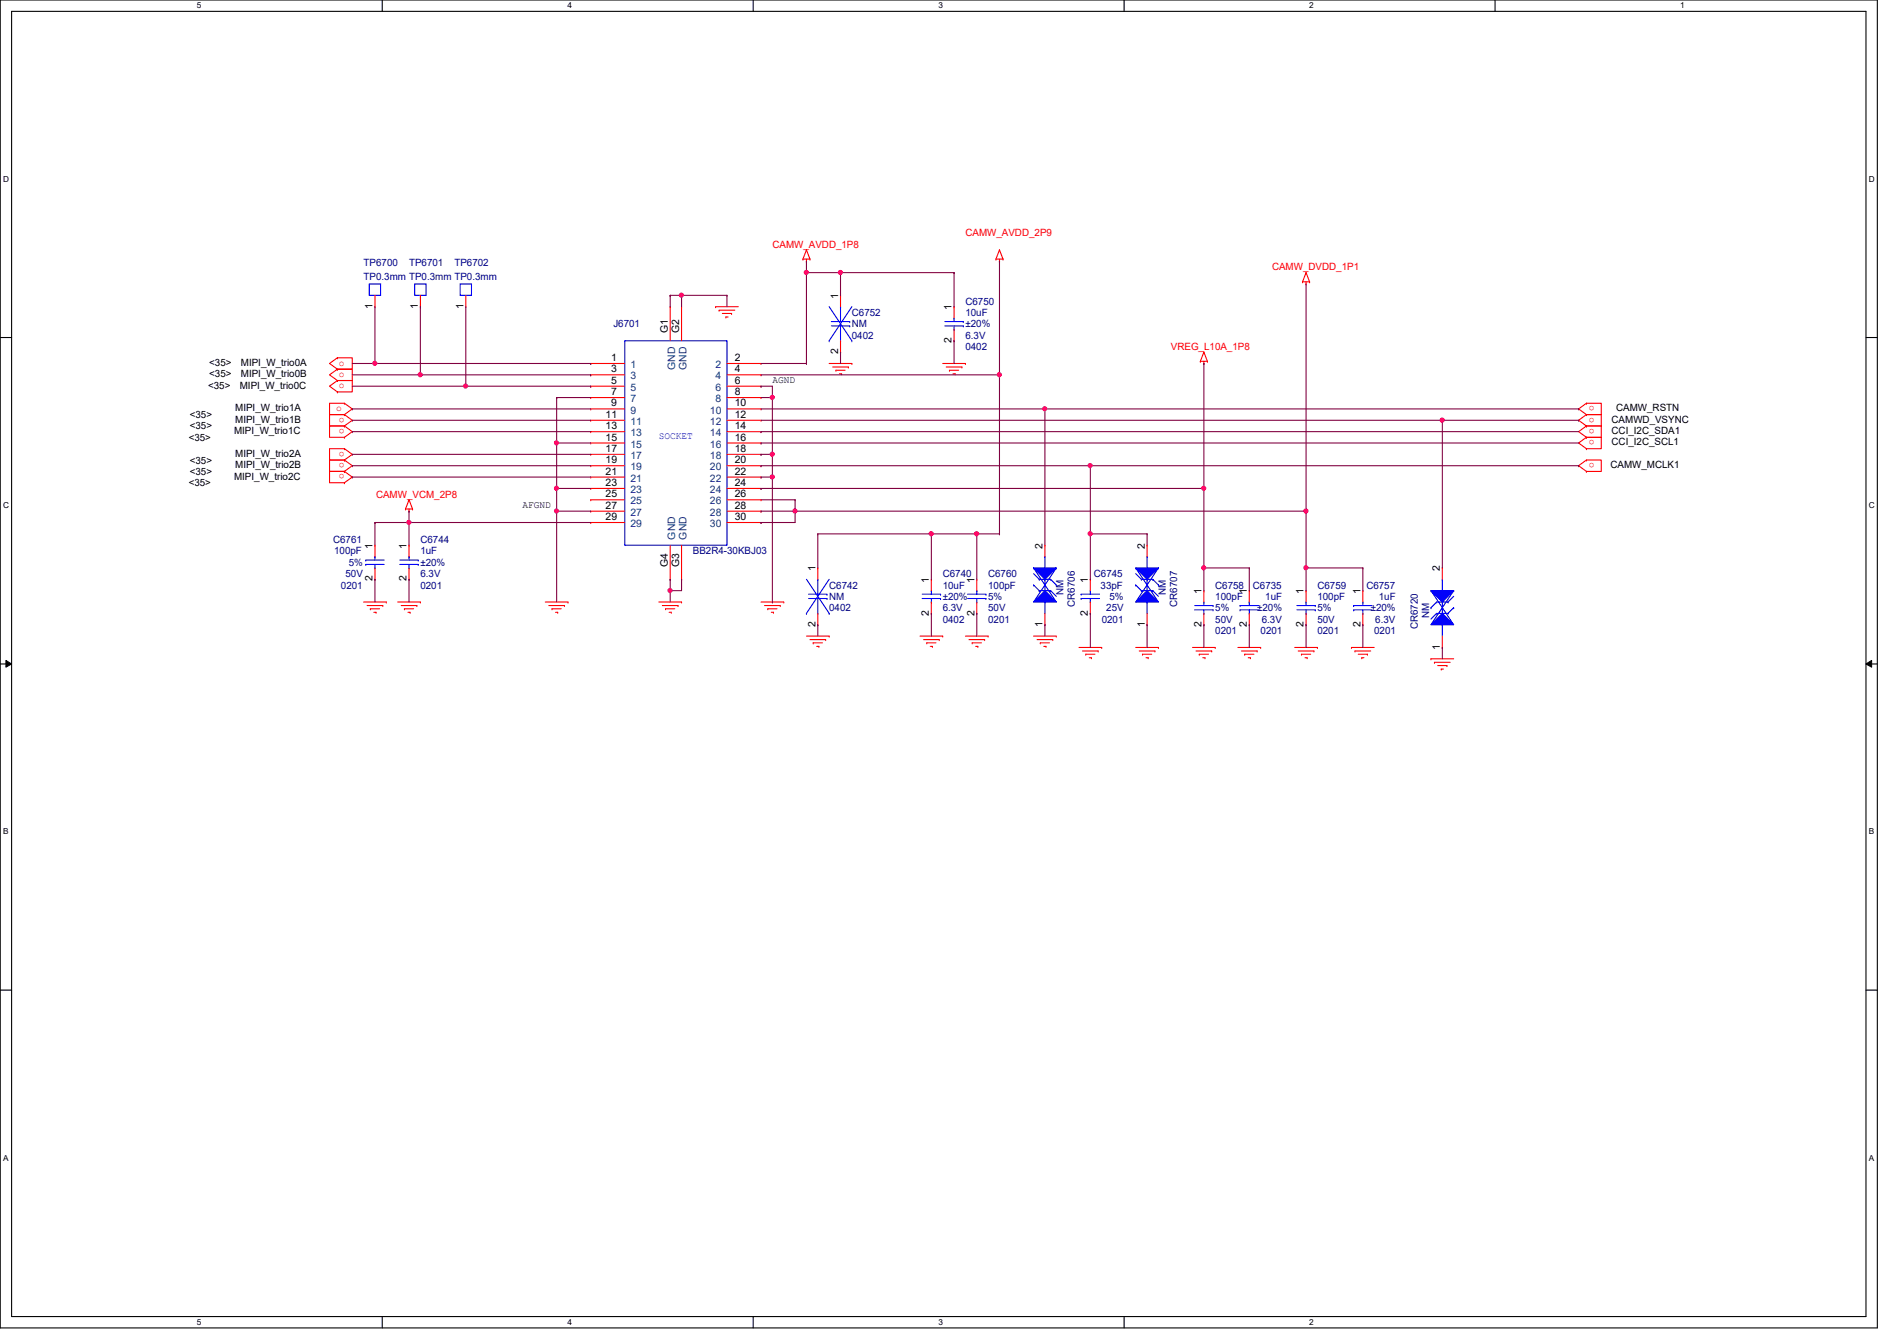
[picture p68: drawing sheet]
<svg xmlns="http://www.w3.org/2000/svg" width="297mm" height="210mm" viewBox="0 0 297 210" stroke-linecap="round" stroke-linejoin="round" font-family="sans-serif">
<defs><g id="words">
<g font-size="1.6" fill="#000080">
<text x="56.9" y="41.6">TP6700</text>
<text x="64" y="41.6">TP6701</text>
<text x="71.2" y="41.6">TP6702</text>
<text x="56.9" y="43.8">TP0.3mm TP0.3mm TP0.3mm</text>
<text x="151.2" y="47.7">C6750</text>
<text x="96.1" y="51.2">J6701</text>
<text x="133.4" y="49.4">C6752</text>
<text x="133.4" y="51.2">NM</text>
<text x="133.4" y="53">0402</text>
<text x="151.2" y="49.4">10uF</text>
<text x="151.2" y="53">6.3V</text>
<text x="151.2" y="51.2">±20%</text>
<text x="151.2" y="54.8">0402</text>
<text x="52.2" y="85">C6761</text>
<text x="52.3" y="86.8">100pF</text>
<text x="54.6" y="88.6">5%</text>
<text x="65.8" y="85">C6744</text>
<text x="65.8" y="86.8">1uF</text>
<text x="65.8" y="88.6">±20%</text>
<text x="108.5" y="86.8">BB2R4-30KBJ03</text>
<text x="53.4" y="92.1">0201</text>
<text x="54.1" y="90.3">50V</text>
<text x="65.8" y="92.1">0201</text>
<text x="65.8" y="90.3">6.3V</text>
<text x="129.8" y="92.1">C6742</text>
<text x="129.8" y="93.9">NM</text>
<text x="129.8" y="95.7">0402</text>
<text x="147.6" y="90.3">C6740</text>
<text x="147.6" y="92.1">10uF</text>
<text x="147.6" y="95.7">6.3V</text>
<text x="147.6" y="93.9">±20%</text>
<text x="154.7" y="90.3">C6760</text>
<text x="154.7" y="92.1">100pF</text>
<text x="154.7" y="95.7">50V</text>
<text x="154.7" y="93.9">5%</text>
<text x="166.5" y="93.2" transform="rotate(-90 166.5 93.2)">NM</text>
<text x="168.3" y="95" transform="rotate(-90 168.3 95)">CR6706</text>
<text x="171.3" y="90.3">C6745</text>
<text x="172.3" y="92.1">33pF</text>
<text x="173.2" y="95.7">25V</text>
<text x="173.7" y="93.9">5%</text>
<text x="182.5" y="93.2" transform="rotate(-90 182.5 93.2)">NM</text>
<text x="184.3" y="95" transform="rotate(-90 184.3 95)">CR6707</text>
<text x="190.3" y="92.1">C6758</text>
<text x="190.3" y="93.9">100pF</text>
<text x="190.3" y="95.7">5%</text>
<text x="196.2" y="92.1">C6735</text>
<text x="196.8" y="95.7">±20%</text>
<text x="198.1" y="93.9">1uF</text>
<text x="206.3" y="92.1">C6759</text>
<text x="206.3" y="93.9">100pF</text>
<text x="206.3" y="95.7">5%</text>
<text x="213.9" y="92.1">C6757</text>
<text x="214.6" y="95.7">±20%</text>
<text x="215.9" y="93.9">1uF</text>
<text x="147.6" y="97.5">0402</text>
<text x="154.7" y="97.5">0201</text>
<text x="172.5" y="97.5">0201</text>
<text x="190.3" y="99.2">0201</text>
<text x="190.3" y="97.5">50V</text>
<text x="197.4" y="99.2">0201</text>
<text x="197.6" y="97.5">6.3V</text>
<text x="206.3" y="99.2">0201</text>
<text x="206.3" y="97.5">50V</text>
<text x="215.2" y="99.2">0201</text>
<text x="215.3" y="97.5">6.3V</text>
<text x="222" y="98.5" transform="rotate(-90 222 98.5)">CR6720</text>
<text x="223.8" y="96.7" transform="rotate(-90 223.8 96.7)">NM</text>
</g>
<g font-size="1.6" fill="#f00">
<text x="120.9" y="38.8">CAMW_AVDD_1P8</text>
<text x="151.2" y="37">CAMW_AVDD_2P9</text>
<text x="199.2" y="42.3">CAMW_DVDD_1P1</text>
<text x="53" y="57.2">o</text>
<text x="53" y="59">o</text>
<text x="183.3" y="54.8">VREG_L10A_1P8</text>
<text x="52.7" y="64.3">o</text>
<text x="53" y="60.8">o</text>
<text x="53.9" y="65.4" transform="rotate(180 53.9 65.4)">o</text>
<text x="249.7" y="63.6" transform="rotate(180 249.7 63.6)">o</text>
<text x="249.7" y="65.4" transform="rotate(180 249.7 65.4)">o</text>
<text x="53.9" y="67.1" transform="rotate(180 53.9 67.1)">o</text>
<text x="53.9" y="70.7" transform="rotate(180 53.9 70.7)">o</text>
<text x="249.7" y="68.9" transform="rotate(180 249.7 68.9)">o</text>
<text x="249.7" y="67.1" transform="rotate(180 249.7 67.1)">o</text>
<text x="53.9" y="72.5" transform="rotate(180 53.9 72.5)">o</text>
<text x="53.9" y="74.3" transform="rotate(180 53.9 74.3)">o</text>
<text x="58.9" y="77.9">CAMW_VCM_2P8</text>
<text x="249.7" y="72.5" transform="rotate(180 249.7 72.5)">o</text>
</g>
<g font-size="1.6">
<text x="131.2" y="46.8" transform="rotate(-90 131.2 46.8)">1</text>
<text x="58.3" y="48.3" transform="rotate(-90 58.3 48.3)">1</text>
<text x="65.4" y="48.3" transform="rotate(-90 65.4 48.3)">1</text>
<text x="72.6" y="48.3" transform="rotate(-90 72.6 48.3)">1</text>
<text x="104.6" y="52.1" transform="rotate(-90 104.6 52.1)">G1</text>
<text x="106.3" y="52.1" transform="rotate(-90 106.3 52.1)">G2</text>
<text x="149" y="53.7" transform="rotate(-90 149 53.7)">2</text>
<text x="149" y="48.6" transform="rotate(-90 149 48.6)">1</text>
<text x="32.8" y="57.3">&lt;35&gt;</text>
<text x="32.8" y="59.1">&lt;35&gt;</text>
<text x="37.7" y="57.3">MIPI_W_trio0A</text>
<text x="37.7" y="59.1">MIPI_W_trio0B</text>
<text x="95.7" y="56.5">1</text>
<text x="95.7" y="58.3">3</text>
<text x="115.1" y="56.5">2</text>
<text x="115.1" y="58.3">4</text>
<text x="120.9" y="59.9">AGND</text>
<text x="131.2" y="55.5" transform="rotate(-90 131.2 55.5)">2</text>
<text x="29.7" y="65.4">&lt;35&gt;</text>
<text x="32.6" y="60.8">&lt;35&gt;</text>
<text x="36.8" y="64.4">MIPI_W_trio1A</text>
<text x="37.5" y="60.8">MIPI_W_trio0C</text>
<text x="94.8" y="65.4">11</text>
<text x="95.7" y="60.1">5</text>
<text x="95.7" y="61.8">7</text>
<text x="95.7" y="63.6">9</text>
<text x="115.1" y="60.1">6</text>
<text x="115.1" y="61.8">8</text>
<text x="115.1" y="63.6">10</text>
<text x="115.1" y="65.4">12</text>
<text x="253.1" y="64.4">CAMW_RSTN</text>
<text x="29.5" y="69">&lt;35&gt;</text>
<text x="29.7" y="67.2">&lt;35&gt;</text>
<text x="36.7" y="67.9">MIPI_W_trio1C</text>
<text x="36.8" y="66.2">MIPI_W_trio1B</text>
<text x="36.8" y="71.5">MIPI_W_trio2A</text>
<text x="94.8" y="67.2">13</text>
<text x="94.8" y="69">15</text>
<text x="94.8" y="70.7">17</text>
<text x="115.1" y="67.2">14</text>
<text x="115.1" y="69">16</text>
<text x="115.1" y="70.7">18</text>
<text x="252.3" y="66.2">CAMWD_VSYNC</text>
<text x="252.3" y="69.7">CCI_I2C_SCL1</text>
<text x="252.3" y="67.9">CCI_I2C_SDA1</text>
<text x="29.5" y="76.1">&lt;35&gt;</text>
<text x="29.7" y="72.6">&lt;35&gt;</text>
<text x="29.7" y="74.3">&lt;35&gt;</text>
<text x="36.7" y="75.1">MIPI_W_trio2C</text>
<text x="36.8" y="73.3">MIPI_W_trio2B</text>
<text x="94.8" y="72.5">19</text>
<text x="94.8" y="74.3">21</text>
<text x="94.8" y="76.1">23</text>
<text x="94.8" y="77.9">25</text>
<text x="115.1" y="72.5">20</text>
<text x="115.1" y="74.3">22</text>
<text x="115.1" y="76.1">24</text>
<text x="115.1" y="77.9">26</text>
<text x="252.2" y="73.3">CAMW_MCLK1</text>
<text x="81.8" y="79.5">AFGND</text>
<text x="94.8" y="79.6">27</text>
<text x="94.8" y="81.4">29</text>
<text x="115.1" y="79.6">28</text>
<text x="115.1" y="81.4">30</text>
<text x="58.3" y="85.9" transform="rotate(-90 58.3 85.9)">1</text>
<text x="63.7" y="85.9" transform="rotate(-90 63.7 85.9)">1</text>
<text x="104.6" y="88.7" transform="rotate(-90 104.6 88.7)">G4</text>
<text x="106.3" y="88.7" transform="rotate(-90 106.3 88.7)">G3</text>
<text x="127.7" y="89.5" transform="rotate(-90 127.7 89.5)">1</text>
<text x="163.2" y="85.9" transform="rotate(-90 163.2 85.9)">2</text>
<text x="179.2" y="85.9" transform="rotate(-90 179.2 85.9)">2</text>
<text x="225.5" y="89.5" transform="rotate(-90 225.5 89.5)">2</text>
<text x="58.3" y="91" transform="rotate(-90 58.3 91)">2</text>
<text x="63.7" y="91" transform="rotate(-90 63.7 91)">2</text>
<text x="145.5" y="91.2" transform="rotate(-90 145.5 91.2)">1</text>
<text x="152.6" y="91.2" transform="rotate(-90 152.6 91.2)">1</text>
<text x="170.3" y="91.2" transform="rotate(-90 170.3 91.2)">1</text>
<text x="188.1" y="93" transform="rotate(-90 188.1 93)">1</text>
<text x="195.2" y="93" transform="rotate(-90 195.2 93)">1</text>
<text x="204.1" y="93" transform="rotate(-90 204.1 93)">1</text>
<text x="213" y="93" transform="rotate(-90 213 93)">1</text>
<text x="127.7" y="98.1" transform="rotate(-90 127.7 98.1)">2</text>
<text x="145.5" y="96.4" transform="rotate(-90 145.5 96.4)">2</text>
<text x="152.6" y="96.4" transform="rotate(-90 152.6 96.4)">2</text>
<text x="163.2" y="98.1" transform="rotate(-90 163.2 98.1)">1</text>
<text x="170.3" y="96.4" transform="rotate(-90 170.3 96.4)">2</text>
<text x="179.2" y="98.1" transform="rotate(-90 179.2 98.1)">1</text>
<text x="188.1" y="98.1" transform="rotate(-90 188.1 98.1)">2</text>
<text x="195.2" y="98.1" transform="rotate(-90 195.2 98.1)">2</text>
<text x="204.1" y="98.1" transform="rotate(-90 204.1 98.1)">2</text>
<text x="213" y="98.1" transform="rotate(-90 213 98.1)">2</text>
<text x="225.5" y="101.7" transform="rotate(-90 225.5 101.7)">1</text>
</g>
<g font-size="1.6" fill="#004080">
<text x="98.7" y="57.6">1</text>
<text x="98.7" y="59.4">3</text>
<text x="105.7" y="57.9" transform="rotate(-90 105.7 57.9)">GND</text>
<text x="107.5" y="57.9" transform="rotate(-90 107.5 57.9)">GND</text>
<text x="112.1" y="57.6">2</text>
<text x="112.1" y="59.4">4</text>
<text x="98.7" y="61.2">5</text>
<text x="98.7" y="62.9">7</text>
<text x="98.7" y="64.7">9</text>
<text x="111.2" y="64.7">10</text>
<text x="112.1" y="61.2">6</text>
<text x="112.1" y="62.9">8</text>
<text x="98.7" y="66.5">11</text>
<text x="98.7" y="68.3">13</text>
<text x="98.7" y="70.1">15</text>
<text x="98.7" y="71.8">17</text>
<text x="111.2" y="66.5">12</text>
<text x="111.2" y="68.3">14</text>
<text x="111.2" y="70.1">16</text>
<text x="111.2" y="71.8">18</text>
<text x="98.7" y="73.6">19</text>
<text x="98.7" y="75.4">21</text>
<text x="98.7" y="77.2">23</text>
<text x="111.2" y="73.6">20</text>
<text x="111.2" y="75.4">22</text>
<text x="111.2" y="77.2">24</text>
<text x="98.7" y="79">25</text>
<text x="98.7" y="80.7">27</text>
<text x="98.7" y="82.5">29</text>
<text x="111.2" y="79">26</text>
<text x="111.2" y="80.7">28</text>
<text x="111.2" y="82.5">30</text>
<text x="105.7" y="84.5" transform="rotate(-90 105.7 84.5)">GND</text>
<text x="107.5" y="84.5" transform="rotate(-90 107.5 84.5)">GND</text>
</g>
<text font-size="1.6" fill="#00f" x="103.2" y="68.8">SOCKET</text>
<g font-size="1.3">
<text x="30.8" y="1.3">5</text>
<text x="88.9" y="1.3">4</text>
<text x="146.9" y="1.3">3</text>
<text x="205" y="1.3">2</text>
<text x="263.1" y="1.3">1</text>
<text x=".5" y="28.4">D</text>
<text x="292.6" y="28.4">D</text>
<text x=".5" y="79.5">C</text>
<text x="292.6" y="79.5">C</text>
<text x=".5" y="130.6">B</text>
<text x="292.6" y="130.6">B</text>
<text x=".5" y="181.7">A</text>
<text x="292.6" y="181.7">A</text>
<text x="30.8" y="207.4">5</text>
<text x="88.9" y="207.4">4</text>
<text x="146.9" y="207.4">3</text>
<text x="205" y="207.4">2</text>
</g>
</g></defs>
<path d="M0 0h294v207.9h-294zM1.8 1.8h290.4v204.3h-290.4z" fill="none" stroke="#000" stroke-width=".17"/>
<g fill="#fff">
<path d="M30.8 .2h.7v1.4h-.7z"/>
<path d="M30.8 206.2h.7v1.4h-.7z"/>
</g>
<path d="M59.9 0v1.8M59.9 206.1v1.8" fill="none" stroke="#000" stroke-width=".17"/>
<g fill="#fff">
<path d="M88.9 .2h.6v1.4h-.6z"/>
<path d="M88.9 206.2h.6v1.4h-.6z"/>
</g>
<path d="M117.9 0v1.8M117.9 206.1v1.8" fill="none" stroke="#000" stroke-width=".17"/>
<g fill="#fff">
<path d="M146.9 .2h.7v1.4h-.7z"/>
<path d="M146.9 206.2h.7v1.4h-.7z"/>
</g>
<path d="M176 0v1.8M176 206.1v1.8" fill="none" stroke="#000" stroke-width=".17"/>
<g fill="#fff">
<path d="M205 .2h.7v1.4h-.7z"/>
<path d="M205 206.2h.7v1.4h-.7z"/>
</g>
<path d="M234.1 0v1.8" fill="none" stroke="#000" stroke-width=".17"/>
<g fill="#fff">
<path d="M263.1 .2h.7v1.4h-.7z"/>
<path d="M.5 27.3h.9v1.4h-.9z"/>
<path d="M292.6 27.3h.9v1.4h-.9z"/>
<path d="M.5 78.4h.9v1.4h-.9z"/>
<path d="M292.6 78.4h.9v1.4h-.9z"/>
</g>
<path d="M0 52.8h1.8M292.2 52.8h1.8" fill="none" stroke="#000" stroke-width=".17"/>
<g fill="#fff">
<path d="M.5 129.5h.8v1.4h-.8z"/>
<path d="M292.6 129.5h.9v1.4h-.9z"/>
</g>
<path d="M0 103.9h1.8M292.2 103.9h1.8" fill="none" stroke="#000" stroke-width=".17"/>
<path d="M.9 103.4l.9 .5-.9 .5zM292.2 103.9l.9-.5v1z" fill="#000"/>
<path d="M.9 103.4l.9 .5-.9 .5zM292.2 103.9l.9-.5v1z" fill="none" stroke="#000" stroke-width=".16"/>
<g fill="#fff">
<path d="M.5 180.5h.8v1.4h-.8z"/>
<path d="M292.6 180.5h.9v1.4h-.9z"/>
</g>
<path d="M0 155h1.8M292.2 155h1.8" fill="none" stroke="#000" stroke-width=".17"/>
<g fill="none" stroke="#f00" stroke-width=".17">
<path d="M126.3 39.1h.1M126.3 39.1l-.6 1.5M126.3 39.1l.5 1.5M156.5 39.1h.1M156.5 39.1l-.5 1.5M156.5 39.1l.6 1.5M52.8 56h.1M52.8 57.8h.1M52.8 56h2.4v1.8h-2.4M52.8 59.6h.1M52.8 57.8h2.4v1.8h-2.4M52.8 59.6h2.4v1.7h-2.4"/>
<path d="M52.8 56l-1.2 .9 1.2 .9M52.8 57.8l-1.2 .9 1.2 .9M52.8 59.6l-1.2 .9 1.2 .8M112.1 48h.1M112.1 48h3.5M112.6 48.6h.1M112.6 48.6h2.5M113.1 49.1h1.5M113.7 49.6h.1M113.7 49.6h.3M114.6 49.1h.1M125.7 40.6h.1"/>
<path d="M125.7 40.6h1.1M126.3 40.9h.1M126.3 40.6v.3M126.8 40.6h.1M129.8 56.9h3.6M130.4 57.4h2.4M130.9 58h.1M130.9 58h1.4M131.4 58.5h.4M131.8 58.5h.1M132.8 57.4h.1M133.4 56.9h.1"/>
<path d="M147.6 56.9h3.6M148.2 57.4h2.4M148.7 58h.1M148.7 58h1.4M149.2 58.5h.4M149.6 58.5h.1M150.6 57.4h.1M151.2 56.9h.1M156 40.6h.1M156 40.6h1.1M156.5 40.9h.1M156.5 40.6v.3"/>
<path d="M157.1 40.6h.1M188 56.6h.1M188 56.6h1.1M188.5 56.9h.1M188.5 55.1h.1M188.5 56.6v.3M188.5 55.1l.6 1.5M188.5 55.1l-.5 1.5M189.1 56.6h.1M204 44.1h.1M204 44.1h1.1M204.5 44.4h.1"/>
<path d="M204.5 42.7h.1M204.5 44.1v.3M204.5 42.7l-.5 1.4M204.5 42.7l.6 1.4M205.1 44.1h.1M52.8 61.3h.1M53.9 63.1h.1M53.9 64.9h.1M53.9 63.1h-2.3v1.8h2.3M53.9 66.7h.1M53.9 64.9h-2.3v1.8h2.3M53.9 68.5h.1"/>
<path d="M53.9 66.7h-2.3v1.8h2.3M53.9 72h.1M53.9 70.2h.1M53.9 70.2h-2.3v1.8h2.3M53.9 73.8h.1M53.9 72h-2.3v1.8h2.3M53.9 75.6h.1M53.9 73.8h-2.3v1.8h2.3M53.9 63.1l1.3 .9-1.3 .9M53.9 64.9l1.3 .9-1.3 .9M53.9 66.7l1.3 .9-1.3 .9M53.9 70.2l1.3 .9-1.3 .9"/>
<path d="M53.9 72l1.3 .9-1.3 .9M53.9 73.8l1.3 .9-1.3 .9M63.5 79.7h.1M63.5 79.7h1.1M64 78.2h.1M64 79.7v.3M64 78.2l.6 1.5M64 78.2l-.5 1.5M64.6 79.7h.1M248.4 64.9h.1M248.4 63.1h.1M248.4 63.1h2.3v1.8h-2.3"/>
<path d="M248.4 66.7h.1M248.4 64.9h2.3v1.8h-2.3M248.4 73.8h.1M248.4 72h.1M248.4 72h2.3v1.8h-2.3M248.4 70.2h.1M248.4 68.5h.1M248.4 68.5h2.3v1.7h-2.3M248.4 66.7h2.3v1.8h-2.3M248.4 63.1l-1.2 .9 1.2 .9M248.4 64.9l-1.2 .9 1.2 .9M248.4 72l-1.2 .9 1.2 .9"/>
<path d="M248.4 68.5l-1.2 .8 1.2 .9M248.4 66.7l-1.2 .9 1.2 .9M56.9 94.2h3.6M57.5 94.8h2.4M58 95.3h.1M58 95.3h1.4M58.5 95.8h.4M58.9 95.8h.1M59.9 94.8h.1M60.5 94.2h.1M62.3 94.2h3.5M62.8 94.8h2.5"/>
<path d="M63.3 95.3h.1M63.3 95.3h1.5M63.9 95.8h.3M64 80h.1M64.2 95.8h.1M65.3 94.8h.1M65.8 94.2h.1M85.4 94.2h3.5M85.9 94.8h2.5M86.4 95.3h.1M86.4 95.3h1.5M87 95.8h.3"/>
<path d="M87.3 95.8h.1M88.4 94.8h.1M88.9 94.2h.1M103.2 94.2h3.5M103.7 94.8h2.5M104.2 95.3h.1M104.2 95.3h1.5M104.8 95.8h.3M105.1 95.8h.1M106.2 94.8h.1M106.7 94.2h.1M119.2 94.2h3.5"/>
<path d="M119.7 94.8h2.5M120.2 95.3h.1M120.2 95.3h1.5M120.8 95.8h.3M121.1 95.8h.1M122.2 94.8h.1M122.7 94.2h.1M126.3 99.6h3.5M129.8 99.6h.1M144.1 99.6h3.5M145.8 90.7h.1M145.8 96h.1"/>
<path d="M145.8 90.7v1.8M145.8 94.2v1.8M147.6 99.6h.1M151.2 99.6h3.5M154.7 99.6h.1M161.8 99.6h3.6M165.4 99.6h.1M126.8 100.1h2.5M127.3 100.6h.1M127.3 100.6h1.5M127.9 101.2h.3M128.2 101.2h.1"/>
<path d="M129.3 100.1h.1M144.6 100.1h2.5M145.1 100.6h.1M145.1 100.6h1.5M145.7 101.2h.3M146 101.2h.1M147.1 100.1h.1M151.7 100.1h2.5M152.2 100.6h.1M152.2 100.6h1.5M152.8 101.2h.3M153.1 101.2h.1"/>
<path d="M154.2 100.1h.1M162.4 100.1h2.4M162.9 100.6h.1M162.9 100.6h1.4M163.4 101.2h.4M163.8 101.2h.1M164.8 100.1h.1M168.9 101.3h3.6M169.5 101.9h2.5M170 102.4h.1M170 102.4h1.4M170.6 103h.3"/>
<path d="M170.9 103h.1M172 101.9h.1M172.5 101.3h.1M177.8 101.3h3.6M178.4 101.9h2.4M178.9 102.4h.1M178.9 102.4h1.4M179.4 103h.4M179.8 103h.1M180.8 101.9h.1M181.4 101.3h.1M186.7 101.3h3.6"/>
<path d="M187.3 101.9h2.4M187.8 102.4h.1M187.8 102.4h1.4M188.3 103h.4M188.7 103h.1M189.7 101.9h.1M190.3 101.3h.1M193.8 101.3h3.6M194.4 101.9h2.4M194.9 102.4h.1M194.9 102.4h1.4M195.4 103h.4"/>
<path d="M195.8 103h.1M196.8 101.9h.1M197.4 101.3h.1M202.7 101.3h3.6M203.3 101.9h2.4M203.8 102.4h.1M203.8 102.4h1.4M204.3 103h.4M204.7 103h.1M205.7 101.9h.1M206.3 101.3h.1M211.6 101.3h.1"/>
<path d="M211.6 101.3h3.6M212.2 101.9h.1M212.2 101.9h2.4M212.7 102.4h1.4M213.2 103h.1M213.2 103h.4M214.1 102.4h.1M224.1 103.1h.1M224.1 103.1h3.5M224.6 103.7h.1M224.6 103.7h2.5M225.1 104.2h1.5"/>
<path d="M225.7 104.7h.1M225.7 104.7h.3M226.6 104.2h.1"/>
</g>
<path d="M144.4 93h2.9M144.4 93.7h2.9M145.8 92.5h.1M145.8 94.2h.1M145.8 92.5v.5M145.8 93.7v.5M147.3 93h.1M147.3 93.7h.1" fill="none" stroke="#00f" stroke-width=".17"/>
<path d="M225.8 96l1.8 1.8h-3.5z" fill="#00f"/>
<path d="M225 96h.1M225 96l-.9 .9M225 96h1.7M225.8 96l1.8 1.8h-3.5zM225.8 97.8h.1M225.8 94.2h.1M225.8 94.2v1.8M225.8 97.8v1.8M226.7 96h.1M227.6 95.1h.1M227.6 95.1l-.9 .9" fill="none" stroke="#00f" stroke-width=".17"/>
<path d="M224.1 92.5h3.5l-1.8 1.7z" fill="#00f"/>
<g fill="none" stroke="#00f" stroke-width=".17">
<path d="M129.8 53.3h.1M129.8 48l3.6 5.3M130.2 50.3h2.9M130.2 51h2.9M131.6 48h.1M131.6 53.3h.1M131.6 48v2.3M131.6 51v2.3M133.1 50.3h.1M133.1 51h.1M133.4 53.3h.1M133.4 48l-3.6 5.3"/>
<path d="M187.1 94.8h2.8M187.1 95.5h2.8M188.5 94.2h.1M188.5 96h.1M188.5 94.2v.6M188.5 95.5v.5M189.9 94.8h.1M189.9 95.5h.1M194.2 94.8h.1M194.2 95.5h.1M194.2 94.8h2.9M194.2 95.5h2.9"/>
<path d="M195.6 94.2h.1M195.6 96h.1M195.6 94.2v.6M195.6 95.5v.5M224.1 92.5h3.5l-1.8 1.7zM224.1 95.1h.1M224.1 92.5h.1M224.1 92.5l3.5 5.3M225 94.2h.1M225 94.2h1.7M225 94.2l-.9 .9M225.8 90.7h.1"/>
<path d="M225.8 90.7v1.8M226.7 94.2h.1M227.6 92.5h.1M227.6 93.3l-.9 .9M227.6 92.5l-3.5 5.3"/>
</g>
<g fill="none" stroke="#f00" stroke-width=".17">
<path d="M131.6 46.2h.1M131.6 55.1h.1M131.6 46.2v1.8M131.6 53.3v1.8M188.5 92.5h.1M188.5 97.8h.1M188.5 92.5v1.7M188.5 96v1.8M195.6 92.5h.1M195.6 97.8h.1M195.6 92.5v1.7M195.6 96v1.8"/>
<path d="M225.8 88.9h.1M225.8 88.9v1.8M225.8 99.6v1.7M225.8 101.3h.1"/>
</g>
<path d="M177.8 94.2l1.8-1.7 1.8 1.7z" fill="#00f"/>
<path d="M177.8 94.2l1.8-1.7 1.8 1.7zM177.8 91.6h.1M177.8 91.6l.9 .9M178.7 92.5h.1M178.7 92.5h1.8M179.6 94.2h.1M179.6 90.7h.1M179.6 90.7v1.8M179.6 94.2v1.8M180.5 92.5h.1M180.5 92.5l.9 .8" fill="none" stroke="#00f" stroke-width=".17"/>
<path d="M177.8 88.9h3.6l-1.8 1.8z" fill="#00f"/>
<g fill="none" stroke="#00f" stroke-width=".17">
<path d="M57.8 44.4h1.8v1.8h-1.8zM64.9 44.4h1.8v1.8h-1.8zM72 44.4h1.8v1.8h-1.8zM97.8 53.3h16v32h-16zM148 50.3h2.8M148 51h2.8M149.4 49.8h.1M149.4 51.6h.1M149.4 49.8v.5M149.4 51v.6M150.8 50.3h.1M150.8 51h.1"/>
<path d="M57.3 87.7h.1M57.3 88.3h.1M57.3 87.7h2.9M57.3 88.3h2.9M58.7 87.1h.1M58.7 88.9h.1M58.7 87.1v.6M58.7 88.3v.6M62.6 87.7h2.9M62.6 88.3h2.9M64 87.1h.1M64 88.9h.1"/>
<path d="M64 87.1v.6M64 88.3v.6M65.5 87.7h.1M65.5 88.3h.1M151.5 93h2.9M151.5 93.7h2.9M152.9 92.5h.1M152.9 94.2h.1M152.9 92.5v.5M152.9 93.7v.5M154.4 93h.1M154.4 93.7h.1"/>
<path d="M177.8 88.9h3.6l-1.8 1.8zM177.8 88.9h.1M177.8 89.8l.9 .9M177.8 88.9l3.6 5.3M178.7 90.7h.1M178.7 90.7h1.8M179.6 87.1h.1M179.6 87.1v1.8M180.5 90.7h.1M180.5 90.7l.9 .9M181.4 91.6h.1M181.4 88.9h.1"/>
<path d="M181.4 88.9l-3.6 5.3M203.1 94.8h2.8M203.1 95.5h2.8M204.5 94.2h.1M204.5 96h.1M204.5 94.2v.6M204.5 95.5v.5M205.9 94.8h.1M205.9 95.5h.1"/>
</g>
<g fill="none" stroke="#f00" stroke-width=".17">
<path d="M58.7 48h.1M58.7 46.2v1.8M65.8 48h.1M65.8 46.2v1.8M72.9 48h.1M72.9 46.2v1.8M92.5 56.9h.1M92.5 58.7h.1M92.5 56.9h5.3M92.5 58.7h5.3M104.9 48h.1M104.9 48v5.3"/>
<path d="M106.7 48h.1M106.7 48v5.3M113.8 56.9h5.4M113.8 58.7h5.4M119.2 56.9h.1M119.2 58.7h.1M149.4 48h.1M149.4 53.3h.1M149.4 48v1.8M149.4 51.6v1.7M92.5 60.5h.1M92.5 62.2h.1"/>
<path d="M92.5 64h.1M92.5 65.8h.1M92.5 67.6h.1M92.5 69.3h.1M92.5 71.1h.1M92.5 72.9h.1M92.5 74.7h.1M92.5 76.5h.1M92.5 78.2h.1M92.5 60.5h5.3M92.5 62.2h5.3M92.5 64h5.3"/>
<path d="M92.5 65.8h5.3M92.5 67.6h5.3M92.5 69.3h5.3M92.5 71.1h5.3M92.5 72.9h5.3M92.5 74.7h5.3M92.5 76.5h5.3M92.5 78.2h5.3M113.8 60.5h5.4M113.8 62.2h5.4M113.8 64h5.4M113.8 65.8h5.4"/>
<path d="M113.8 67.6h5.4M113.8 69.3h5.4M113.8 71.1h5.4M113.8 72.9h5.4M113.8 74.7h5.4M113.8 76.5h5.4M113.8 78.2h5.4M119.2 60.5h.1M119.2 62.2h.1M119.2 64h.1M119.2 65.8h.1M119.2 67.6h.1"/>
<path d="M119.2 69.3h.1M119.2 71.1h.1M119.2 72.9h.1M119.2 74.7h.1M119.2 76.5h.1M119.2 78.2h.1M58.7 85.3h.1M58.7 90.7h.1M58.7 85.3v1.8M58.7 88.9v1.8M64 85.3h.1M64 90.7h.1"/>
<path d="M64 85.3v1.8M64 88.9v1.8M92.5 80h.1M92.5 81.8h.1M92.5 80h5.3M92.5 81.8h5.3M104.9 90.7h.1M104.9 85.3v5.4M106.7 90.7h.1M106.7 85.3v5.4M113.8 80h5.4M113.8 81.8h5.4"/>
<path d="M119.2 80h.1M119.2 81.8h.1M152.9 90.7h.1M152.9 96h.1M152.9 90.7v1.8M152.9 94.2v1.8M179.6 97.8h.1M179.6 85.3h.1M179.6 85.3v1.8M179.6 96v1.8M204.5 92.5h.1M204.5 97.8h.1"/>
<path d="M204.5 92.5v1.7M204.5 96v1.8"/>
</g>
<path d="M161.8 94.2l1.8-1.7 1.8 1.7z" fill="#00f"/>
<path d="M161.8 94.2l1.8-1.7 1.8 1.7zM161.8 91.6h.1M161.8 91.6l.9 .9M162.7 92.5h.1M162.7 92.5h1.8M163.6 94.2h.1M163.6 90.7h.1M163.6 90.7v1.8M163.6 94.2v1.8M164.5 92.5h.1M164.5 92.5l.9 .8" fill="none" stroke="#00f" stroke-width=".17"/>
<path d="M161.8 88.9h3.6l-1.8 1.8z" fill="#00f"/>
<g fill="none" stroke="#00f" stroke-width=".17">
<path d="M126.3 96h.1M126.3 90.7l3.5 5.3M126.6 93h2.9M126.6 93.7h2.9M128.1 90.7h.1M128.1 96h.1M128.1 90.7v2.3M128.1 93.7v2.3M129.5 93h.1M129.5 93.7h.1M129.8 96h.1M129.8 90.7l-3.5 5.3"/>
<path d="M161.8 88.9h3.6l-1.8 1.8zM161.8 88.9h.1M161.8 89.8l.9 .9M161.8 88.9l3.6 5.3M162.7 90.7h.1M162.7 90.7h1.8M163.6 87.1h.1M163.6 87.1v1.8M164.5 90.7h.1M164.5 90.7l.9 .9M165.4 91.6h.1M165.4 88.9h.1"/>
<path d="M165.4 88.9l-3.6 5.3M169.3 93h.1M169.3 93.7h.1M169.3 93h2.9M169.3 93.7h2.9M170.7 92.5h.1M170.7 94.2h.1M170.7 92.5v.5M170.7 93.7v.5M212 94.8h.1M212 95.5h.1M212 94.8h2.8"/>
<path d="M212 95.5h2.8M213.4 94.2h.1M213.4 96h.1M213.4 94.2v.6M213.4 95.5v.5"/>
</g>
<g fill="none" stroke="#f00" stroke-width=".17">
<path d="M128.1 88.9h.1M128.1 97.8h.1M128.1 88.9v1.8M128.1 96v1.8M163.6 97.8h.1M163.6 85.3h.1M163.6 85.3v1.8M163.6 96v1.8M170.7 90.7h.1M170.7 96h.1M170.7 90.7v1.8M170.7 94.2v1.8"/>
<path d="M213.4 92.5h.1M213.4 97.8h.1M213.4 92.5v1.7M213.4 96v1.8"/>
</g>
<path d="M106.7 46.2h.1M106.7 46.2h7.1" fill="none" stroke="#800040" stroke-width=".17"/>
<circle cx="106.7" cy="46.2" r=".32" fill="#f0f"/>
<circle cx="106.7" cy="46.2" r=".32" fill="none" stroke="#f0f" stroke-width=".17"/>
<path d="M104.9 46.2h.1M104.9 46.2h1.8M104.9 46.2v1.8M106.7 46.2h.1M106.7 46.2v1.8M113.8 46.2h.1M113.8 46.2v1.8M104.9 90.7h.1M104.9 92.5h.1M104.9 90.7v3.5M106.7 90.7h.1M106.7 90.7v1.8h-1.8" fill="none" stroke="#800040" stroke-width=".17"/>
<circle cx="104.9" cy="92.4" r=".32" fill="#f0f"/>
<circle cx="104.9" cy="92.4" r=".32" fill="none" stroke="#f0f" stroke-width=".17"/>
<g fill="none" stroke="#800040" stroke-width=".17">
<path d="M64 81.8h.1M64 90.7h.1M64 80h.1M64 80v5.3M64 90.7v3.5M128.1 97.8h.1M128.1 83.6h.1M128.1 83.6v5.3M128.1 97.8v1.8M128.1 83.6h24.8M145.8 96h.1M145.8 83.6h.1"/>
<path d="M145.8 83.6v7.1M145.8 96v3.6M195.6 97.8h.1M195.6 88.9h.1M195.6 88.9v3.6M195.6 97.8v3.5M213.4 97.8h.1M213.4 88.9h.1M213.4 88.9v3.6M213.4 97.8v3.5"/>
</g>
<circle cx="152.9" cy="83.5" r=".32" fill="#f0f"/>
<circle cx="152.9" cy="83.5" r=".32" fill="none" stroke="#f0f" stroke-width=".17"/>
<circle cx="145.8" cy="83.5" r=".32" fill="#f0f"/>
<circle cx="145.8" cy="83.5" r=".32" fill="none" stroke="#f0f" stroke-width=".17"/>
<g fill="none" stroke="#800040" stroke-width=".17">
<path d="M55.2 58.7h10.6M55.2 56.9h3.5M58.7 56.9h.1M65.8 58.7h.1M188.5 56.9h.1M188.5 56.9v19.6M204.5 44.4v35.6M55.2 64h.1M55.2 67.6h.1M55.2 65.8h.1M55.2 71.1h.1M55.2 74.7h.1"/>
<path d="M55.2 72.9h.1M55.2 64h37.3M55.2 67.6h37.3M55.2 65.8h37.3M55.2 71.1h37.3M55.2 74.7h37.3M55.2 72.9h37.3M55.2 60.5h17.7M72.9 60.5h.1M58.7 90.7h.1M58.7 81.8h.1M58.7 81.8v3.5"/>
<path d="M58.7 90.7v3.5M58.7 81.8h33.8M64 81.8h.1M152.9 96h.1M152.9 83.6h.1M152.9 83.6v7.1M152.9 96v3.6M188.5 88.9h.1M188.5 97.8h.1M188.5 88.9h7.1M188.5 88.9v3.6M188.5 97.8v3.5"/>
<path d="M204.5 97.8h.1M204.5 88.9h.1M204.5 80h.1M204.5 88.9h8.9M204.5 88.9v3.6M204.5 97.8v3.5"/>
</g>
<circle cx="64" cy="81.8" r=".32" fill="#f0f"/>
<circle cx="64" cy="81.8" r=".32" fill="none" stroke="#f0f" stroke-width=".17"/>
<path d="M119.2 64h128M163.6 64h.1M163.6 64v21.3M247.2 64h.1M163.6 97.8h.1M163.6 97.8v1.8" fill="none" stroke="#800040" stroke-width=".17"/>
<circle cx="163.6" cy="64" r=".32" fill="#f0f"/>
<circle cx="163.6" cy="64" r=".32" fill="none" stroke="#f0f" stroke-width=".17"/>
<g fill="none" stroke="#800040" stroke-width=".17">
<path d="M119.2 67.6h.1M119.2 69.3h.1M119.2 67.6h128M119.2 69.3h128M170.7 72.9h.1M170.7 72.9v17.8M170.7 72.9h76.5M247.2 72.9h.1M170.7 96h.1M170.7 83.6h.1M170.7 96v5.3M170.7 83.6h8.9"/>
<path d="M179.6 97.8h.1M179.6 83.6h.1M179.6 83.6v1.7M179.6 97.8v3.5"/>
</g>
<circle cx="170.7" cy="83.5" r=".32" fill="#f0f"/>
<circle cx="170.7" cy="83.5" r=".32" fill="none" stroke="#f0f" stroke-width=".17"/>
<path d="M119.2 72.9h.1M119.2 72.9h51.5" fill="none" stroke="#800040" stroke-width=".17"/>
<circle cx="170.7" cy="72.9" r=".32" fill="#f0f"/>
<circle cx="170.7" cy="72.9" r=".32" fill="none" stroke="#f0f" stroke-width=".17"/>
<path d="M119.2 76.5h.1M119.2 76.5h69.3" fill="none" stroke="#800040" stroke-width=".17"/>
<circle cx="188.5" cy="76.4" r=".32" fill="#f0f"/>
<circle cx="188.5" cy="76.4" r=".32" fill="none" stroke="#f0f" stroke-width=".17"/>
<path d="M188.5 76.5h.1M188.5 76.5v12.4" fill="none" stroke="#800040" stroke-width=".17"/>
<circle cx="188.5" cy="88.9" r=".32" fill="#f0f"/>
<circle cx="188.5" cy="88.9" r=".32" fill="none" stroke="#f0f" stroke-width=".17"/>
<path d="M119.2 80h.1M119.2 80h5.3M204.5 80h.1M204.5 80v8.9" fill="none" stroke="#800040" stroke-width=".17"/>
<circle cx="204.5" cy="88.9" r=".32" fill="#f0f"/>
<circle cx="204.5" cy="88.9" r=".32" fill="none" stroke="#f0f" stroke-width=".17"/>
<path d="M119.2 81.8h.1M124.5 80h.1M124.5 80v1.8h-5.3M124.5 80h80" fill="none" stroke="#800040" stroke-width=".17"/>
<circle cx="204.5" cy="80" r=".32" fill="#f0f"/>
<circle cx="204.5" cy="80" r=".32" fill="none" stroke="#f0f" stroke-width=".17"/>
<circle cx="124.5" cy="80" r=".32" fill="#f0f"/>
<circle cx="124.5" cy="80" r=".32" fill="none" stroke="#f0f" stroke-width=".17"/>
<path d="M87.2 62.2h.1M87.2 62.2v7.1" fill="none" stroke="#800040" stroke-width=".17"/>
<circle cx="87.1" cy="69.3" r=".32" fill="#f0f"/>
<circle cx="87.1" cy="69.3" r=".32" fill="none" stroke="#f0f" stroke-width=".17"/>
<path d="M87.2 62.2h.1M87.2 69.3h.1M87.2 76.5h.1M87.2 62.2h5.3M87.2 69.3h5.3M87.2 69.3v24.9M87.2 76.5h5.3M87.2 80h.1M87.2 80h5.3" fill="none" stroke="#800040" stroke-width=".17"/>
<circle cx="87.1" cy="80" r=".32" fill="#f0f"/>
<circle cx="87.1" cy="80" r=".32" fill="none" stroke="#f0f" stroke-width=".17"/>
<circle cx="87.1" cy="76.4" r=".32" fill="#f0f"/>
<circle cx="87.1" cy="76.4" r=".32" fill="none" stroke="#f0f" stroke-width=".17"/>
<path d="M119.2 60.5h.1M119.2 71.1h.1M119.2 74.7h.1M119.2 60.5h1.7v1.7M119.2 71.1h1.7M119.2 74.7h1.7M120.9 62.2h.1M120.9 71.1h.1M120.9 71.1v23.1M120.9 94.2h.1" fill="none" stroke="#800040" stroke-width=".17"/>
<circle cx="120.9" cy="74.6" r=".32" fill="#f0f"/>
<circle cx="120.9" cy="74.6" r=".32" fill="none" stroke="#f0f" stroke-width=".17"/>
<path d="M126.3 40.9h.1M126.3 42.7h.1M126.3 40.9v16M126.3 42.7h5.3M131.6 55.1h.1M131.6 42.7h.1M131.6 42.7v3.5M131.6 55.1v1.8M149.4 53.3h.1M149.4 53.3v3.6" fill="none" stroke="#800040" stroke-width=".17"/>
<circle cx="126.3" cy="42.6" r=".32" fill="#f0f"/>
<circle cx="126.3" cy="42.6" r=".32" fill="none" stroke="#f0f" stroke-width=".17"/>
<path d="M131.6 42.7h17.8M149.4 42.7h.1" fill="none" stroke="#800040" stroke-width=".17"/>
<circle cx="131.6" cy="42.6" r=".32" fill="#f0f"/>
<circle cx="131.6" cy="42.6" r=".32" fill="none" stroke="#f0f" stroke-width=".17"/>
<path d="M149.4 42.7h.1M149.4 42.7v5.3M119.2 65.8h106.6M225.8 65.8h.1" fill="none" stroke="#800040" stroke-width=".17"/>
<circle cx="225.8" cy="65.8" r=".32" fill="#f0f"/>
<circle cx="225.8" cy="65.8" r=".32" fill="none" stroke="#f0f" stroke-width=".17"/>
<path d="M119.2 62.2h1.7M120.9 62.2h.1M120.9 71.1h.1M120.9 62.2v8.9" fill="none" stroke="#800040" stroke-width=".17"/>
<circle cx="120.9" cy="62.2" r=".32" fill="#f0f"/>
<circle cx="120.9" cy="62.2" r=".32" fill="none" stroke="#f0f" stroke-width=".17"/>
<circle cx="120.9" cy="71.1" r=".32" fill="#f0f"/>
<circle cx="120.9" cy="71.1" r=".32" fill="none" stroke="#f0f" stroke-width=".17"/>
<path d="M58.7 56.9h.1M58.7 48v8.9M58.7 56.9h33.8M92.5 56.9h.1" fill="none" stroke="#800040" stroke-width=".17"/>
<circle cx="58.7" cy="56.9" r=".32" fill="#f0f"/>
<circle cx="58.7" cy="56.9" r=".32" fill="none" stroke="#f0f" stroke-width=".17"/>
<path d="M65.8 58.7h.1M65.8 48v10.7" fill="none" stroke="#800040" stroke-width=".17"/>
<circle cx="65.8" cy="58.6" r=".32" fill="#f0f"/>
<circle cx="65.8" cy="58.6" r=".32" fill="none" stroke="#f0f" stroke-width=".17"/>
<path d="M65.8 58.7h26.7M72.9 48v12.5M92.5 58.7h.1M72.9 60.5h.1" fill="none" stroke="#800040" stroke-width=".17"/>
<circle cx="72.9" cy="60.4" r=".32" fill="#f0f"/>
<circle cx="72.9" cy="60.4" r=".32" fill="none" stroke="#f0f" stroke-width=".17"/>
<path d="M119.2 56.9h7.1M119.2 58.7h37.3M126.3 56.9h.1M156.5 58.7h.1M72.9 60.5h19.6M92.5 60.5h.1M225.8 65.8h.1M225.8 65.8v23.1M225.8 65.8h21.4M247.2 65.8h.1M225.8 101.3h.1M225.8 101.3v1.8" fill="none" stroke="#800040" stroke-width=".17"/>
<circle cx="156.5" cy="58.6" r=".32" fill="#f0f"/>
<circle cx="156.5" cy="58.6" r=".32" fill="none" stroke="#f0f" stroke-width=".17"/>
<path d="M156.5 40.9h.1M156.5 40.9v42.7M119.2 78.2h5.3M124.5 78.2h.1M124.5 78.2v1.8M124.5 80h.1M152.9 83.6h.1M152.9 83.6h3.6M156.5 83.6h.1" fill="none" stroke="#800040" stroke-width=".17"/>
<circle cx="106.7" cy="46.2" r=".32" fill="#f0f"/>
<circle cx="106.7" cy="46.2" r=".32" fill="none" stroke="#f0f" stroke-width=".17"/>
<circle cx="104.9" cy="92.4" r=".32" fill="#f0f"/>
<circle cx="104.9" cy="92.4" r=".32" fill="none" stroke="#f0f" stroke-width=".17"/>
<circle cx="152.9" cy="83.5" r=".32" fill="#f0f"/>
<circle cx="152.9" cy="83.5" r=".32" fill="none" stroke="#f0f" stroke-width=".17"/>
<circle cx="145.8" cy="83.5" r=".32" fill="#f0f"/>
<circle cx="145.8" cy="83.5" r=".32" fill="none" stroke="#f0f" stroke-width=".17"/>
<circle cx="64" cy="81.8" r=".32" fill="#f0f"/>
<circle cx="64" cy="81.8" r=".32" fill="none" stroke="#f0f" stroke-width=".17"/>
<circle cx="163.6" cy="64" r=".32" fill="#f0f"/>
<circle cx="163.6" cy="64" r=".32" fill="none" stroke="#f0f" stroke-width=".17"/>
<circle cx="170.7" cy="83.5" r=".32" fill="#f0f"/>
<circle cx="170.7" cy="83.5" r=".32" fill="none" stroke="#f0f" stroke-width=".17"/>
<circle cx="170.7" cy="72.9" r=".32" fill="#f0f"/>
<circle cx="170.7" cy="72.9" r=".32" fill="none" stroke="#f0f" stroke-width=".17"/>
<circle cx="188.5" cy="76.4" r=".32" fill="#f0f"/>
<circle cx="188.5" cy="76.4" r=".32" fill="none" stroke="#f0f" stroke-width=".17"/>
<circle cx="188.5" cy="88.9" r=".32" fill="#f0f"/>
<circle cx="188.5" cy="88.9" r=".32" fill="none" stroke="#f0f" stroke-width=".17"/>
<circle cx="204.5" cy="88.9" r=".32" fill="#f0f"/>
<circle cx="204.5" cy="88.9" r=".32" fill="none" stroke="#f0f" stroke-width=".17"/>
<circle cx="204.5" cy="80" r=".32" fill="#f0f"/>
<circle cx="204.5" cy="80" r=".32" fill="none" stroke="#f0f" stroke-width=".17"/>
<circle cx="124.5" cy="80" r=".32" fill="#f0f"/>
<circle cx="124.5" cy="80" r=".32" fill="none" stroke="#f0f" stroke-width=".17"/>
<circle cx="87.1" cy="69.3" r=".32" fill="#f0f"/>
<circle cx="87.1" cy="69.3" r=".32" fill="none" stroke="#f0f" stroke-width=".17"/>
<circle cx="87.1" cy="80" r=".32" fill="#f0f"/>
<circle cx="87.1" cy="80" r=".32" fill="none" stroke="#f0f" stroke-width=".17"/>
<circle cx="87.1" cy="76.4" r=".32" fill="#f0f"/>
<circle cx="87.1" cy="76.4" r=".32" fill="none" stroke="#f0f" stroke-width=".17"/>
<circle cx="120.9" cy="74.6" r=".32" fill="#f0f"/>
<circle cx="120.9" cy="74.6" r=".32" fill="none" stroke="#f0f" stroke-width=".17"/>
<circle cx="126.3" cy="42.6" r=".32" fill="#f0f"/>
<circle cx="126.3" cy="42.6" r=".32" fill="none" stroke="#f0f" stroke-width=".17"/>
<circle cx="131.6" cy="42.6" r=".32" fill="#f0f"/>
<circle cx="131.6" cy="42.6" r=".32" fill="none" stroke="#f0f" stroke-width=".17"/>
<circle cx="225.8" cy="65.8" r=".32" fill="#f0f"/>
<circle cx="225.8" cy="65.8" r=".32" fill="none" stroke="#f0f" stroke-width=".17"/>
<circle cx="120.9" cy="62.2" r=".32" fill="#f0f"/>
<circle cx="120.9" cy="62.2" r=".32" fill="none" stroke="#f0f" stroke-width=".17"/>
<circle cx="120.9" cy="71.1" r=".32" fill="#f0f"/>
<circle cx="120.9" cy="71.1" r=".32" fill="none" stroke="#f0f" stroke-width=".17"/>
<circle cx="58.7" cy="56.9" r=".32" fill="#f0f"/>
<circle cx="58.7" cy="56.9" r=".32" fill="none" stroke="#f0f" stroke-width=".17"/>
<circle cx="65.8" cy="58.6" r=".32" fill="#f0f"/>
<circle cx="65.8" cy="58.6" r=".32" fill="none" stroke="#f0f" stroke-width=".17"/>
<circle cx="72.9" cy="60.4" r=".32" fill="#f0f"/>
<circle cx="72.9" cy="60.4" r=".32" fill="none" stroke="#f0f" stroke-width=".17"/>
<circle cx="156.5" cy="58.6" r=".32" fill="#f0f"/>
<circle cx="156.5" cy="58.6" r=".32" fill="none" stroke="#f0f" stroke-width=".17"/>
<use href="#words"/>
</svg>
